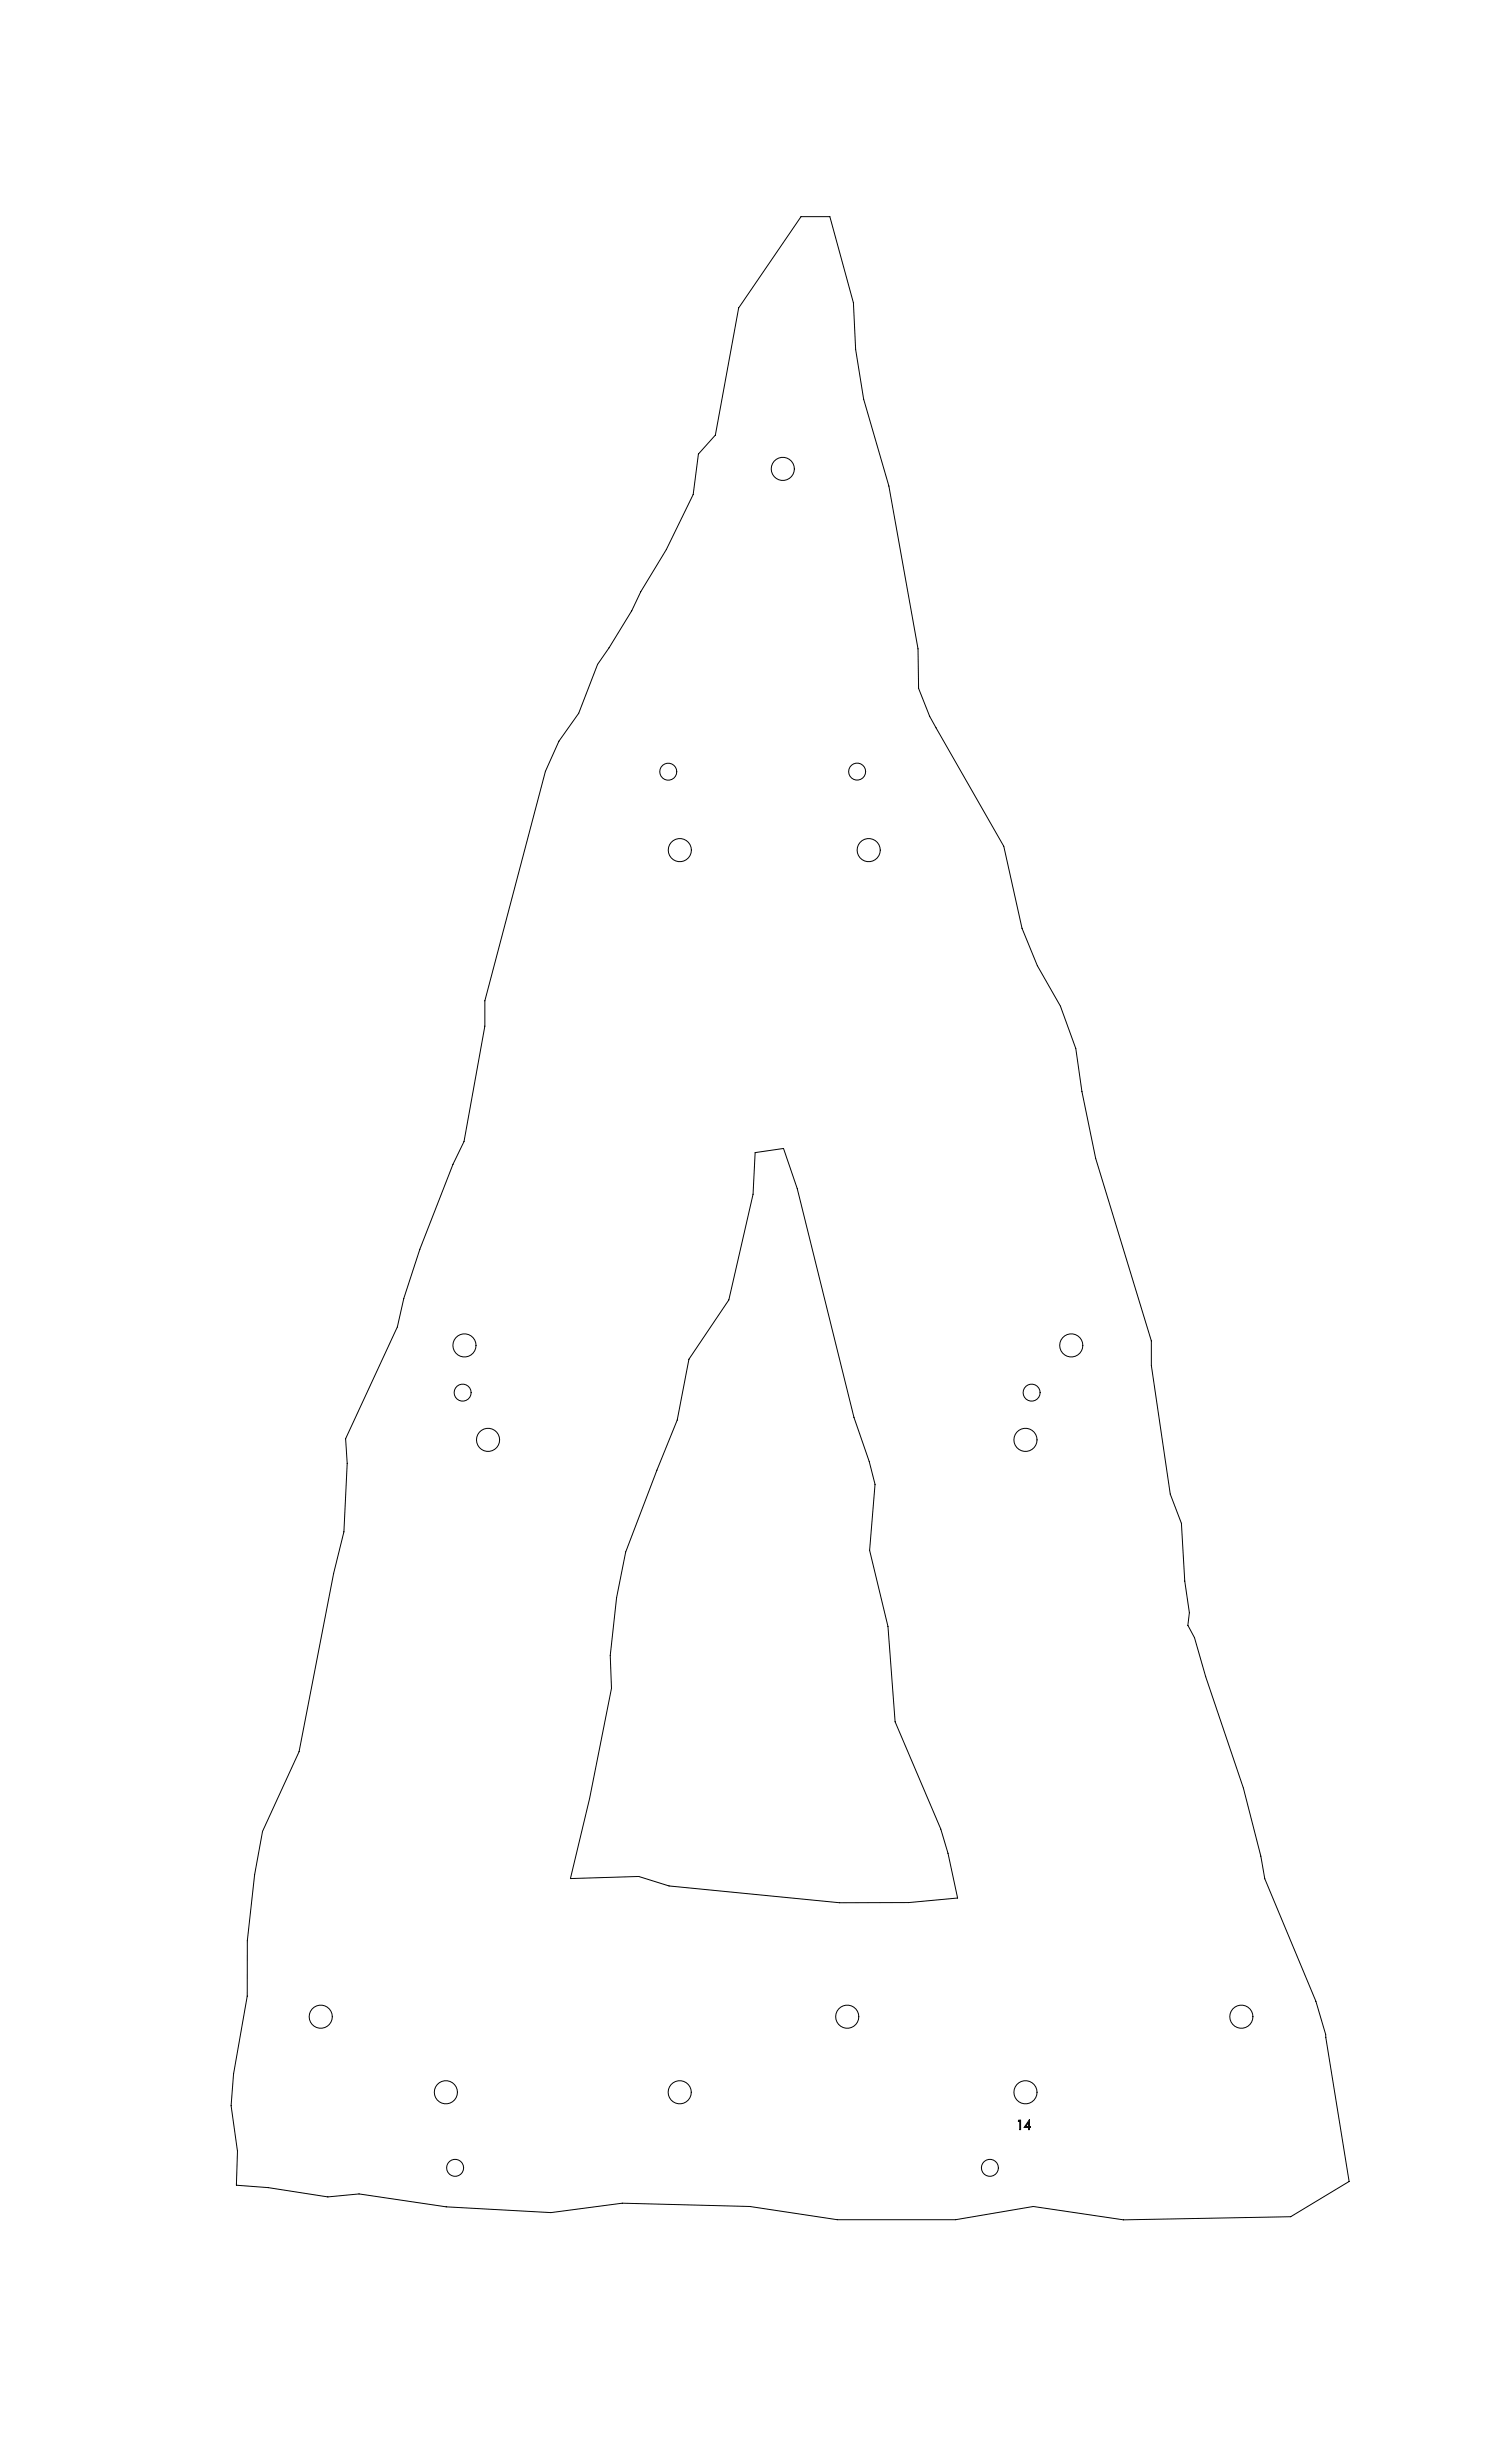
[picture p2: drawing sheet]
<svg xmlns="http://www.w3.org/2000/svg" width="800mm" height="1300mm" viewBox="0 0 800 1300" stroke-linecap="round" stroke-linejoin="round" font-family="sans-serif">
<g fill="none" stroke="#000" stroke-width=".53">
<path d="M424 115h15l13 45 1 25 4 26 14 46 15 86v21l6 15 39 69 10 43 8 20 12 22 9 22 3 23 7 35 30 97v13l10 68 6 15 1 31 3 17-1 6 3 7 6 20 20 60 10 35 2 12 27 65 5 18 12 78-31 18-88 2-48-7-41 7h-63l-46-7-68-2-37 5-56-3-46-7-16 2-32-5-17-1 1-18-4-24 2-17 7-41v-30l4-35 4-23 19-42 19-94 5-22 2-36-1-13 27-60 4-15 8-26 18-45 6-12 11-61v-13l32-122 7-16 10-14 10-26 6-9 12-20 5-10 14-22 14-29 3-22 9-10 12-67zM400 610l15-2 7 21 30 121 8 24 3 12-3 35 10 40 4 50 24 57 4 13 5 24-26 2h-36l-91-9-16-5-36 1 10-42 12-58-1-18 3-30 5-24 28-70 6-33 21-31 13-56zM539 1122h1v5v-4h-1zM545 1123v3h-2zM545 1122v4h1h-1v1v-1h-3zM545 1122h.1"/>
<circle cx="414" cy="248" r="6"/>
<circle cx="354" cy="408" r="5"/>
<circle cx="454" cy="408" r="5"/>
<circle cx="360" cy="450" r="6"/>
<circle cx="460" cy="450" r="6"/>
<circle cx="246" cy="712" r="6"/>
<circle cx="567" cy="712" r="6"/>
<circle cx="245" cy="737" r="4"/>
<circle cx="546" cy="737" r="4"/>
<circle cx="258" cy="762" r="6"/>
<circle cx="543" cy="762" r="6"/>
<circle cx="170" cy="1067" r="6"/>
<circle cx="449" cy="1067" r="6"/>
<circle cx="657" cy="1067" r="6"/>
<circle cx="236" cy="1107" r="6"/>
<circle cx="360" cy="1107" r="6"/>
<circle cx="543" cy="1107" r="6"/>
<circle cx="241" cy="1147" r="5"/>
<circle cx="524" cy="1147" r="5"/>
</g>
</svg>
